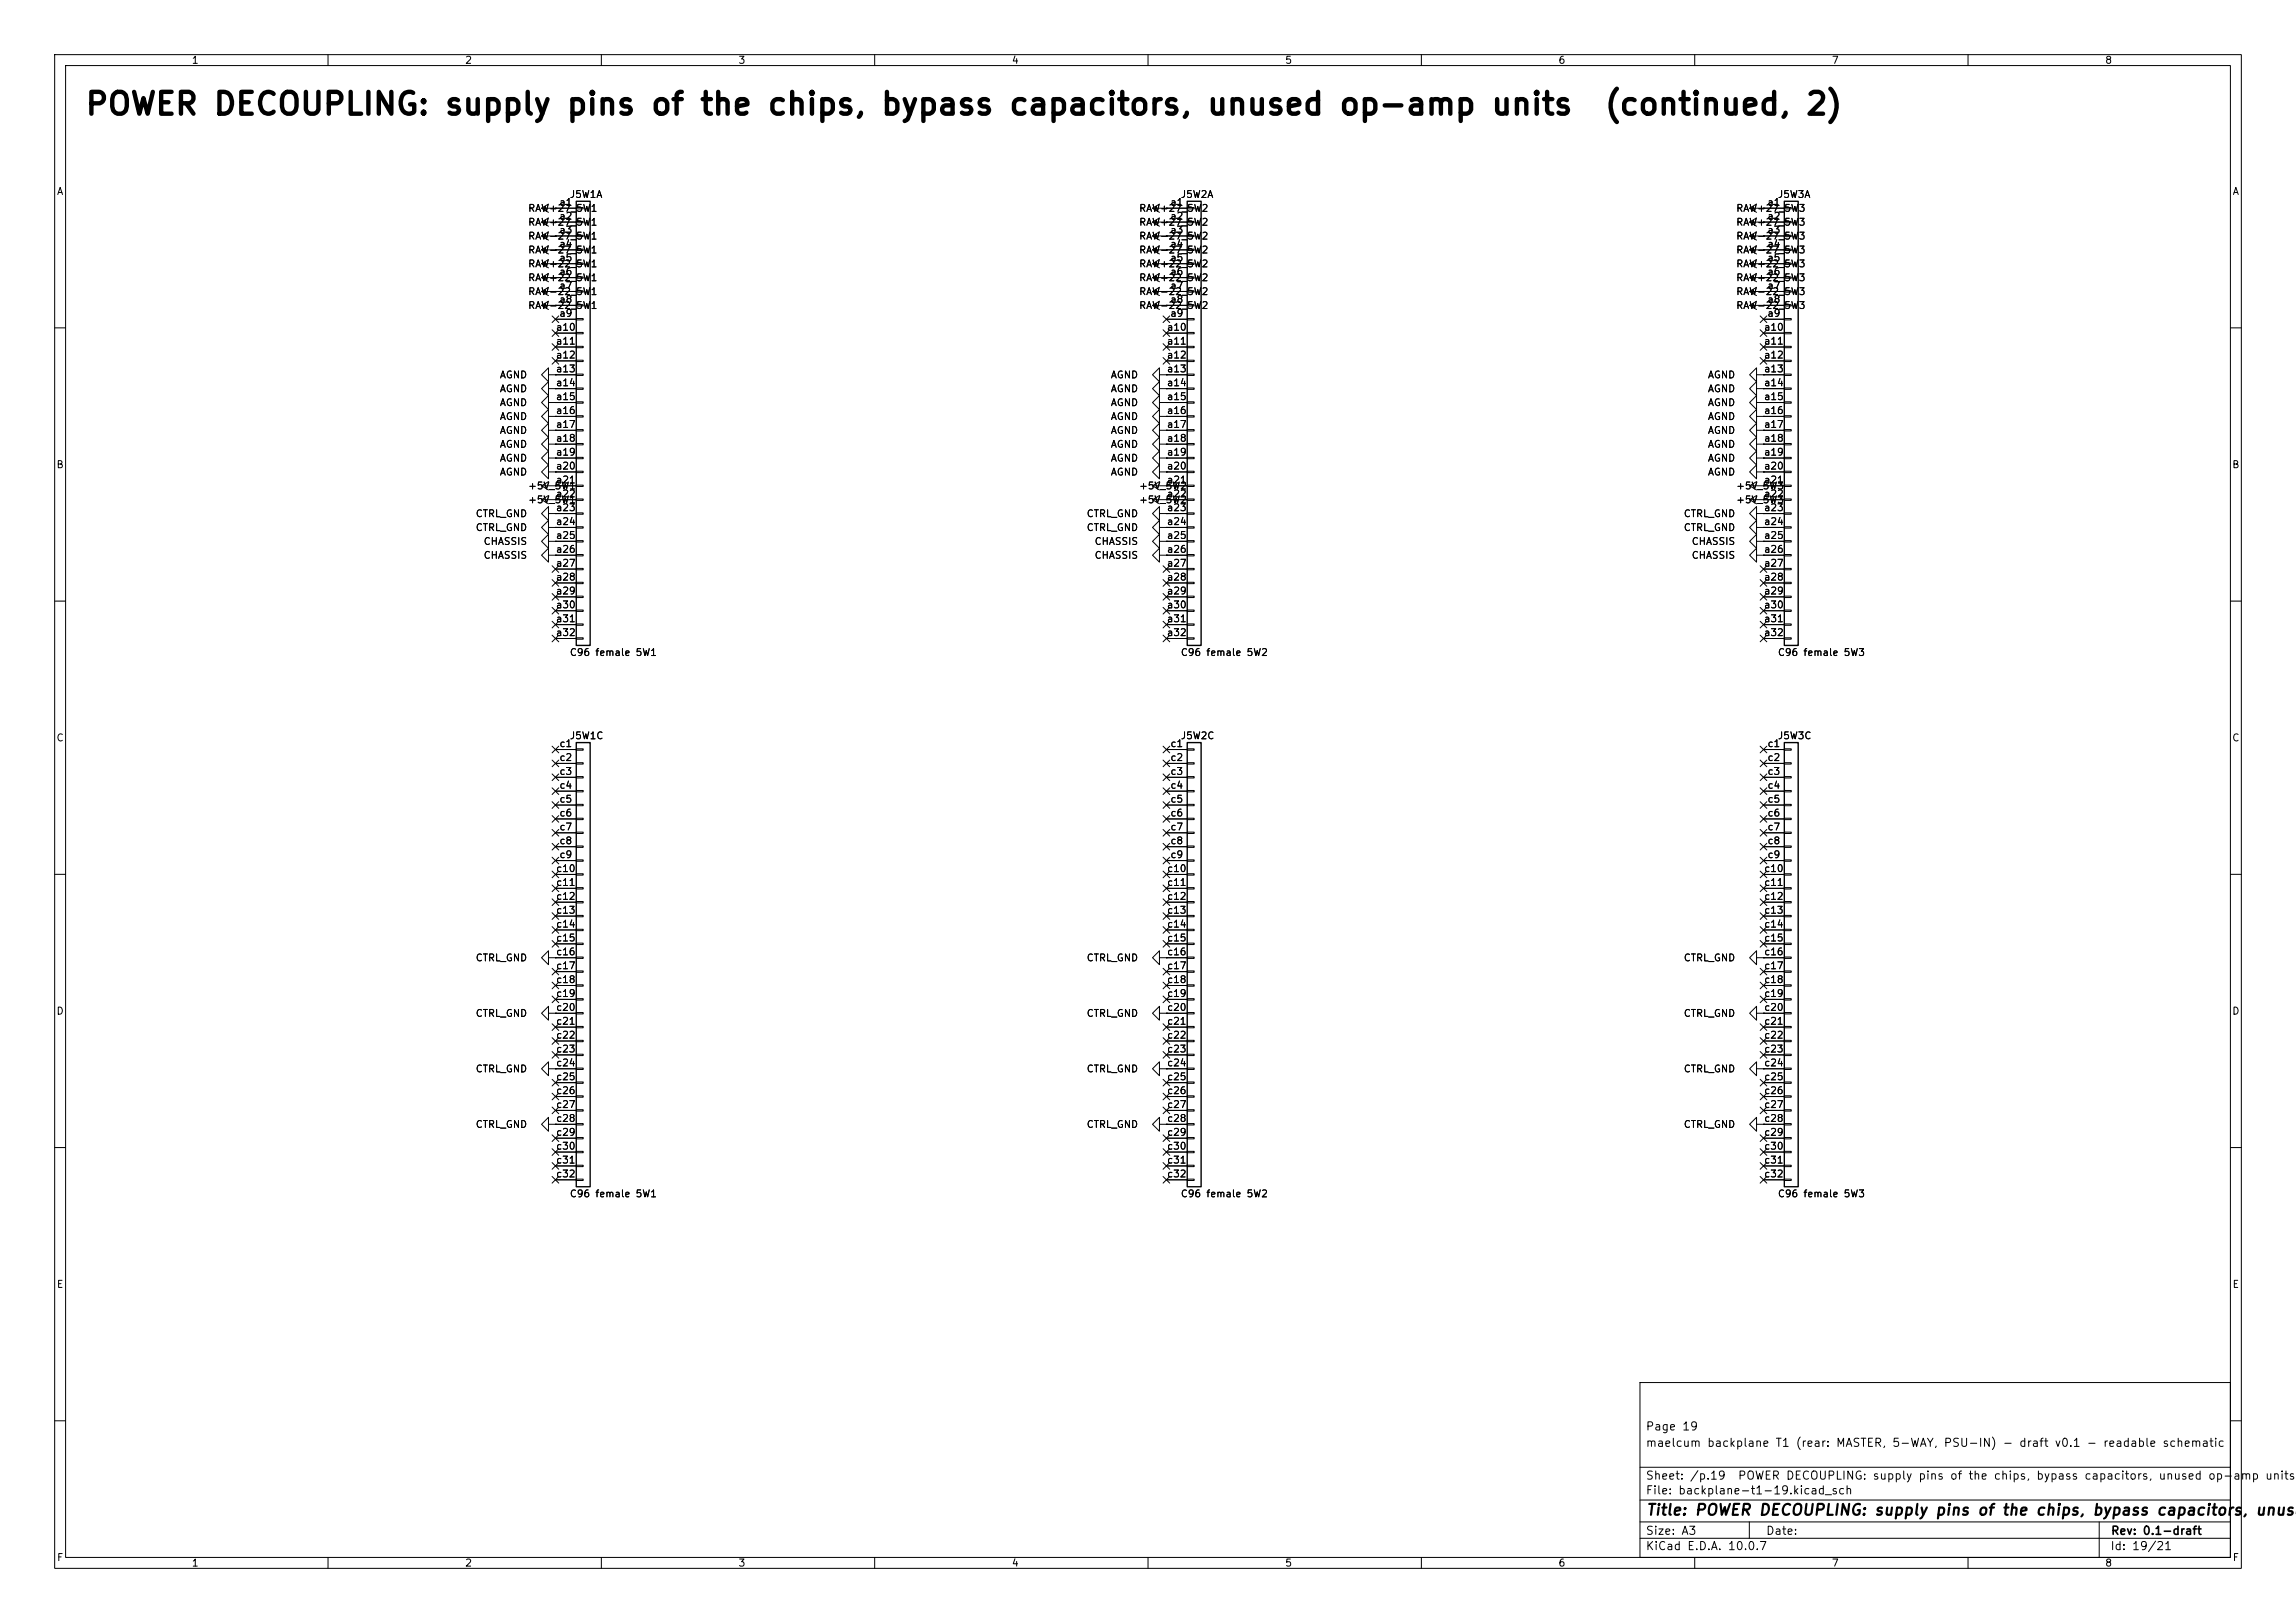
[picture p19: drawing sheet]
<svg xmlns="http://www.w3.org/2000/svg" width="420mm" height="297mm" viewBox="0 0 420 297" stroke-linecap="round" stroke-linejoin="round" font-family="sans-serif">
<defs><g id="words">
<g font-size="4">
<text x="15.4" y="22">POWER DECOUPLING: supply pins of the chips, bypass capacitors, unused op-amp units</text>
<text x="293.3" y="22">(continued, 2)</text>
</g>
<text font-size="2" x="301" y="277.8">Title: POWER DECOUPLING: supply pins of the chips, bypass capacitors, unuse</text>
<g font-size="1.5">
<text x="300.9" y="262.1">Page 19</text>
<text x="300.9" y="265.1">maelcum backplane T1 (rear: MASTER, 5-WAY, PSU-IN) - draft v0.1 - readable schematic</text>
<text x="300.9" y="273.8">File: backplane-t1-19.kicad_sch</text>
<text x="300.9" y="271.1">Sheet: /p.19</text>
<text x="317.8" y="271.1">POWER DECOUPLING: supply pins of the chips, bypass capacitors, unused op-amp units</text>
<text x="300.9" y="281.2">Size: A3</text>
<text x="322.9" y="281.2">Date:</text>
<text x="386" y="281.2">Rev: 0.1-draft</text>
<text x="300.9" y="284">KiCad E.D.A. 10.0.7</text>
<text x="385.9" y="284">Id: 19/21</text>
</g>
<g font-size="1.3">
<text x="35" y="12">1</text>
<text x="85" y="12">2</text>
<text x="135" y="12">3</text>
<text x="185" y="12">4</text>
<text x="235" y="12">5</text>
<text x="285" y="12">6</text>
<text x="335" y="12">7</text>
<text x="385" y="12">8</text>
<text x="10.3" y="36">A</text>
<text x="408.3" y="36">A</text>
<text x="96.5" y="41.6">RAW+27_5W1</text>
<text x="96.5" y="39.1">RAW+27_5W1</text>
<text x="102.2" y="38">a1</text>
<text x="102.2" y="40.5">a2</text>
<text x="104.1" y="36.5">J5W1A</text>
<text x="208.3" y="39.1">RAW+27_5W2</text>
<text x="208.3" y="41.6">RAW+27_5W2</text>
<text x="214" y="38">a1</text>
<text x="214" y="40.5">a2</text>
<text x="215.9" y="36.5">J5W2A</text>
<text x="317.5" y="41.6">RAW+27_5W3</text>
<text x="317.5" y="39.1">RAW+27_5W3</text>
<text x="323.2" y="38">a1</text>
<text x="323.2" y="40.5">a2</text>
<text x="325.1" y="36.5">J5W3A</text>
<text x="96.5" y="46.7">RAW-27_5W1</text>
<text x="96.5" y="44.1">RAW-27_5W1</text>
<text x="102.2" y="43">a3</text>
<text x="102.2" y="45.6">a4</text>
<text x="208.3" y="44.1">RAW-27_5W2</text>
<text x="208.3" y="46.7">RAW-27_5W2</text>
<text x="214" y="43">a3</text>
<text x="214" y="45.6">a4</text>
<text x="317.5" y="46.7">RAW-27_5W3</text>
<text x="317.5" y="44.1">RAW-27_5W3</text>
<text x="323.2" y="43">a3</text>
<text x="323.2" y="45.6">a4</text>
<text x="96.5" y="51.8">RAW+22_5W1</text>
<text x="96.5" y="49.2">RAW+22_5W1</text>
<text x="102.2" y="48.1">a5</text>
<text x="102.2" y="50.7">a6</text>
<text x="102.2" y="53.2">a7</text>
<text x="208.3" y="51.8">RAW+22_5W2</text>
<text x="208.3" y="49.2">RAW+22_5W2</text>
<text x="214" y="48.1">a5</text>
<text x="214" y="50.7">a6</text>
<text x="214" y="53.2">a7</text>
<text x="317.5" y="51.8">RAW+22_5W3</text>
<text x="317.5" y="49.2">RAW+22_5W3</text>
<text x="323.2" y="48.1">a5</text>
<text x="323.2" y="50.7">a6</text>
<text x="323.2" y="53.2">a7</text>
<text x="96.5" y="56.8">RAW-22_5W1</text>
<text x="96.5" y="54.3">RAW-22_5W1</text>
<text x="102.2" y="55.7">a8</text>
<text x="102.2" y="58.3">a9</text>
<text x="208.3" y="54.3">RAW-22_5W2</text>
<text x="208.3" y="56.8">RAW-22_5W2</text>
<text x="214" y="55.7">a8</text>
<text x="214" y="58.3">a9</text>
<text x="317.5" y="54.3">RAW-22_5W3</text>
<text x="317.5" y="56.8">RAW-22_5W3</text>
<text x="323.2" y="55.7">a8</text>
<text x="323.2" y="58.3">a9</text>
<text x="101.6" y="60.8">a10</text>
<text x="101.6" y="63.4">a11</text>
<text x="101.6" y="65.9">a12</text>
<text x="213.4" y="60.8">a10</text>
<text x="213.4" y="63.4">a11</text>
<text x="213.4" y="65.9">a12</text>
<text x="322.6" y="60.8">a10</text>
<text x="322.6" y="63.4">a11</text>
<text x="322.6" y="65.9">a12</text>
<text x="91.3" y="69.5">AGND</text>
<text x="101.6" y="68.4">a13</text>
<text x="101.6" y="71">a14</text>
<text x="203.1" y="69.5">AGND</text>
<text x="213.4" y="68.4">a13</text>
<text x="213.4" y="71">a14</text>
<text x="312.3" y="69.5">AGND</text>
<text x="322.6" y="68.4">a13</text>
<text x="322.6" y="71">a14</text>
<text x="91.3" y="74.6">AGND</text>
<text x="91.3" y="72.1">AGND</text>
<text x="91.3" y="77.2">AGND</text>
<text x="101.6" y="73.5">a15</text>
<text x="101.6" y="76.1">a16</text>
<text x="203.1" y="72.1">AGND</text>
<text x="203.1" y="74.6">AGND</text>
<text x="203.1" y="77.2">AGND</text>
<text x="213.4" y="73.5">a15</text>
<text x="213.4" y="76.1">a16</text>
<text x="312.3" y="72.1">AGND</text>
<text x="312.3" y="77.2">AGND</text>
<text x="312.3" y="74.6">AGND</text>
<text x="322.6" y="73.5">a15</text>
<text x="322.6" y="76.1">a16</text>
<text x="91.3" y="82.2">AGND</text>
<text x="91.3" y="79.7">AGND</text>
<text x="101.6" y="78.6">a17</text>
<text x="101.6" y="81.1">a18</text>
<text x="101.6" y="83.7">a19</text>
<text x="203.1" y="79.7">AGND</text>
<text x="203.1" y="82.2">AGND</text>
<text x="213.4" y="78.6">a17</text>
<text x="213.4" y="81.1">a18</text>
<text x="213.4" y="83.7">a19</text>
<text x="312.3" y="82.2">AGND</text>
<text x="312.3" y="79.7">AGND</text>
<text x="322.6" y="78.6">a17</text>
<text x="322.6" y="81.1">a18</text>
<text x="322.6" y="83.7">a19</text>
<text x="10.2" y="86">B</text>
<text x="91.3" y="87.3">AGND</text>
<text x="91.3" y="84.8">AGND</text>
<text x="96.5" y="89.9">+5V_5W1</text>
<text x="101.6" y="86.2">a20</text>
<text x="101.6" y="88.8">a21</text>
<text x="203.1" y="87.3">AGND</text>
<text x="203.1" y="84.8">AGND</text>
<text x="208.3" y="89.9">+5V_5W2</text>
<text x="213.4" y="86.2">a20</text>
<text x="213.4" y="88.8">a21</text>
<text x="312.3" y="84.8">AGND</text>
<text x="312.3" y="87.3">AGND</text>
<text x="317.5" y="89.9">+5V_5W3</text>
<text x="322.6" y="86.2">a20</text>
<text x="322.6" y="88.8">a21</text>
<text x="408.2" y="86">B</text>
<text x="86.9" y="94.9">CTRL_GND</text>
<text x="96.5" y="92.4">+5V_5W1</text>
<text x="101.6" y="91.3">a22</text>
<text x="101.6" y="93.8">a23</text>
<text x="198.7" y="94.9">CTRL_GND</text>
<text x="208.3" y="92.4">+5V_5W2</text>
<text x="213.4" y="91.3">a22</text>
<text x="213.4" y="93.8">a23</text>
<text x="307.9" y="94.9">CTRL_GND</text>
<text x="317.5" y="92.4">+5V_5W3</text>
<text x="322.6" y="91.3">a22</text>
<text x="322.6" y="93.8">a23</text>
<text x="86.9" y="97.5">CTRL_GND</text>
<text x="88.4" y="100">CHASSIS</text>
<text x="101.6" y="96.4">a24</text>
<text x="101.6" y="98.9">a25</text>
<text x="101.6" y="101.5">a26</text>
<text x="198.7" y="97.5">CTRL_GND</text>
<text x="200.1" y="100">CHASSIS</text>
<text x="213.4" y="96.4">a24</text>
<text x="213.4" y="98.9">a25</text>
<text x="213.4" y="101.5">a26</text>
<text x="307.9" y="97.5">CTRL_GND</text>
<text x="309.3" y="100">CHASSIS</text>
<text x="322.6" y="96.4">a24</text>
<text x="322.6" y="98.9">a25</text>
<text x="322.6" y="101.5">a26</text>
<text x="88.4" y="102.6">CHASSIS</text>
<text x="101.6" y="104">a27</text>
<text x="101.6" y="106.5">a28</text>
<text x="200.1" y="102.6">CHASSIS</text>
<text x="213.4" y="104">a27</text>
<text x="213.4" y="106.5">a28</text>
<text x="309.3" y="102.6">CHASSIS</text>
<text x="322.6" y="104">a27</text>
<text x="322.6" y="106.5">a28</text>
<text x="101.6" y="109.1">a29</text>
<text x="101.6" y="111.6">a30</text>
<text x="213.4" y="109.1">a29</text>
<text x="213.4" y="111.6">a30</text>
<text x="322.6" y="109.1">a29</text>
<text x="322.6" y="111.6">a30</text>
<text x="101.6" y="114.2">a31</text>
<text x="101.6" y="116.7">a32</text>
<text x="213.4" y="114.2">a31</text>
<text x="213.4" y="116.7">a32</text>
<text x="322.6" y="114.2">a31</text>
<text x="322.6" y="116.7">a32</text>
<text x="104.1" y="120.3">C96 female 5W1</text>
<text x="215.9" y="120.3">C96 female 5W2</text>
<text x="325.1" y="120.3">C96 female 5W3</text>
<text x="10.2" y="136">C</text>
<text x="102.2" y="137">c1</text>
<text x="104.1" y="135.6">J5W1C</text>
<text x="214" y="137">c1</text>
<text x="215.9" y="135.6">J5W2C</text>
<text x="323.2" y="137">c1</text>
<text x="325.1" y="135.6">J5W3C</text>
<text x="408.2" y="136">C</text>
<text x="102.2" y="139.6">c2</text>
<text x="102.2" y="142.1">c3</text>
<text x="214" y="139.6">c2</text>
<text x="214" y="142.1">c3</text>
<text x="323.2" y="139.6">c2</text>
<text x="323.2" y="142.1">c3</text>
<text x="102.2" y="144.6">c4</text>
<text x="102.2" y="147.2">c5</text>
<text x="102.2" y="149.7">c6</text>
<text x="214" y="144.6">c4</text>
<text x="214" y="147.2">c5</text>
<text x="214" y="149.7">c6</text>
<text x="323.2" y="144.6">c4</text>
<text x="323.2" y="147.2">c5</text>
<text x="323.2" y="149.7">c6</text>
<text x="102.2" y="152.3">c7</text>
<text x="102.2" y="154.8">c8</text>
<text x="214" y="152.3">c7</text>
<text x="214" y="154.8">c8</text>
<text x="323.2" y="152.3">c7</text>
<text x="323.2" y="154.8">c8</text>
<text x="101.6" y="159.9">c10</text>
<text x="102.2" y="157.3">c9</text>
<text x="213.4" y="159.9">c10</text>
<text x="214" y="157.3">c9</text>
<text x="322.6" y="159.9">c10</text>
<text x="323.2" y="157.3">c9</text>
<text x="101.6" y="162.4">c11</text>
<text x="101.6" y="165">c12</text>
<text x="101.6" y="167.5">c13</text>
<text x="213.4" y="162.4">c11</text>
<text x="213.4" y="165">c12</text>
<text x="213.4" y="167.5">c13</text>
<text x="322.6" y="162.4">c11</text>
<text x="322.6" y="165">c12</text>
<text x="322.6" y="167.5">c13</text>
<text x="101.6" y="170">c14</text>
<text x="101.6" y="172.6">c15</text>
<text x="213.4" y="170">c14</text>
<text x="213.4" y="172.6">c15</text>
<text x="322.6" y="170">c14</text>
<text x="322.6" y="172.6">c15</text>
<text x="86.9" y="176.2">CTRL_GND</text>
<text x="101.6" y="175.1">c16</text>
<text x="101.6" y="177.7">c17</text>
<text x="198.7" y="176.2">CTRL_GND</text>
<text x="213.4" y="175.1">c16</text>
<text x="213.4" y="177.7">c17</text>
<text x="307.9" y="176.2">CTRL_GND</text>
<text x="322.6" y="175.1">c16</text>
<text x="322.6" y="177.7">c17</text>
<text x="10.2" y="186">D</text>
<text x="101.6" y="180.2">c18</text>
<text x="101.6" y="182.7">c19</text>
<text x="101.6" y="185.3">c20</text>
<text x="213.4" y="180.2">c18</text>
<text x="213.4" y="182.7">c19</text>
<text x="213.4" y="185.3">c20</text>
<text x="322.6" y="180.2">c18</text>
<text x="322.6" y="182.7">c19</text>
<text x="322.6" y="185.3">c20</text>
<text x="408.2" y="186">D</text>
<text x="86.9" y="186.4">CTRL_GND</text>
<text x="101.6" y="187.8">c21</text>
<text x="101.6" y="190.4">c22</text>
<text x="198.7" y="186.4">CTRL_GND</text>
<text x="213.4" y="187.8">c21</text>
<text x="213.4" y="190.4">c22</text>
<text x="307.9" y="186.4">CTRL_GND</text>
<text x="322.6" y="187.8">c21</text>
<text x="322.6" y="190.4">c22</text>
<text x="86.9" y="196.5">CTRL_GND</text>
<text x="101.6" y="192.9">c23</text>
<text x="101.6" y="195.4">c24</text>
<text x="101.6" y="198">c25</text>
<text x="198.7" y="196.5">CTRL_GND</text>
<text x="213.4" y="192.9">c23</text>
<text x="213.4" y="195.4">c24</text>
<text x="213.4" y="198">c25</text>
<text x="307.9" y="196.5">CTRL_GND</text>
<text x="322.6" y="192.9">c23</text>
<text x="322.6" y="195.4">c24</text>
<text x="322.6" y="198">c25</text>
<text x="101.6" y="200.5">c26</text>
<text x="101.6" y="203.1">c27</text>
<text x="213.4" y="200.5">c26</text>
<text x="213.4" y="203.1">c27</text>
<text x="322.6" y="200.5">c26</text>
<text x="322.6" y="203.1">c27</text>
<text x="86.9" y="206.7">CTRL_GND</text>
<text x="101.6" y="205.6">c28</text>
<text x="101.6" y="208.1">c29</text>
<text x="198.7" y="206.7">CTRL_GND</text>
<text x="213.4" y="205.6">c28</text>
<text x="213.4" y="208.1">c29</text>
<text x="307.9" y="206.7">CTRL_GND</text>
<text x="322.6" y="205.6">c28</text>
<text x="322.6" y="208.1">c29</text>
<text x="101.6" y="210.7">c30</text>
<text x="101.6" y="213.2">c31</text>
<text x="101.6" y="215.8">c32</text>
<text x="213.4" y="210.7">c30</text>
<text x="213.4" y="213.2">c31</text>
<text x="213.4" y="215.8">c32</text>
<text x="322.6" y="210.7">c30</text>
<text x="322.6" y="213.2">c31</text>
<text x="322.6" y="215.8">c32</text>
<text x="104.1" y="219.4">C96 female 5W1</text>
<text x="215.9" y="219.4">C96 female 5W2</text>
<text x="325.1" y="219.4">C96 female 5W3</text>
<text x="10.3" y="236">E</text>
<text x="408.3" y="236">E</text>
<text x="10.3" y="286">F</text>
<text x="35" y="287">1</text>
<text x="85" y="287">2</text>
<text x="135" y="287">3</text>
<text x="185" y="287">4</text>
<text x="235" y="287">5</text>
<text x="285" y="287">6</text>
<text x="335" y="287">7</text>
<text x="385" y="287">8</text>
<text x="408.3" y="286">F</text>
</g>
</g></defs>
<g fill="none" stroke="#000" stroke-width=".18">
<path d="M10 10h400v277h-400zM12 12h396v273h-396zM60 10v2M110 10v2M160 10v2M210 10v2M260 10v2M310 10v2M360 10v2M99.1 38.1l1.2 .8M99.1 38.1h6.3M100.3 39.9l-1.2 .7"/>
<path d="M100.3 37.3l-1.2 .8M101.6 38.1h.1M105.4 38h1.3v.2h-1.3zM210.8 38.1h6.4M210.8 38.1l1.3 .8M212.1 37.3l-1.3 .8M212.1 39.9l-1.3 .7M213.4 38.1h.1M217.2 38h1.2v.2h-1.2zM320 38.1h6.4M320 38.1l1.3 .8M321.3 39.9l-1.3 .7"/>
<path d="M321.3 37.3l-1.3 .8M322.6 38.1h.1M326.4 38h1.3v.2h-1.3zM99.1 45.7l1.2 .8M99.1 45.7h6.3M99.1 40.6l1.2 .8M99.1 40.6h6.3M99.1 53.3h6.3M99.1 55.9h6.3M99.1 43.2l1.2 .7M99.1 43.2h6.3M99.1 50.8h6.3"/>
<path d="M99.1 48.3h6.3M99.1 50.8l1.2 .8M99.1 48.3l1.2 .7M99.1 55.9l1.2 .7M99.1 53.3l1.2 .8M100.3 45l-1.2 .7M100.3 42.4l-1.2 .8M100.3 50l-1.2 .8M100.3 47.5l-1.2 .8M100.3 55.1l-1.2 .8M100.3 52.6l-1.2 .7M101 57.8l1.2 1.2"/>
<path d="M101.6 45.7h.1M101.6 40.6h.1M101.6 43.2h.1M101.6 50.8h.1M101.6 48.3h.1M101.6 55.9h.1M101.6 53.3h.1M101.6 58.4h3.8M102.2 57.8l-1.2 1.2M105.4 40.5h1.3v.3h-1.3zM105.4 43.1h1.3v.2h-1.3zM105.4 45.6h1.3v.2h-1.3z"/>
<path d="M105.4 48.1h1.3v.3h-1.3zM105.4 50.7h1.3v.2h-1.3zM105.4 53.2h1.3v.3h-1.3zM105.4 55.8h1.3v.2h-1.3zM105.4 58.3h1.3v.2h-1.3zM210.8 45.7h6.4M210.8 40.6h6.4M210.8 53.3l1.3 .8M210.8 53.3h6.4M210.8 55.9l1.3 .7M210.8 55.9h6.4M210.8 43.2h6.4"/>
<path d="M210.8 43.2l1.3 .7M210.8 40.6l1.3 .8M210.8 45.7l1.3 .8M210.8 50.8l1.3 .8M210.8 50.8h6.4M210.8 48.3l1.3 .7M210.8 48.3h6.4M212.1 52.6l-1.3 .7M212.1 55.1l-1.3 .8M212.1 42.4l-1.3 .8M212.1 45l-1.3 .7M212.1 50l-1.3 .8"/>
<path d="M212.1 47.5l-1.3 .8M212.8 57.8l1.2 1.2M213.4 53.3h.1M213.4 55.9h.1M213.4 43.2h.1M213.4 40.6h.1M213.4 45.7h.1M213.4 50.8h.1M213.4 48.3h.1M213.4 58.4h3.8M214 57.8l-1.2 1.2M217.2 40.5h1.2v.3h-1.2z"/>
<path d="M217.2 43.1h1.2v.2h-1.2zM217.2 45.6h1.2v.2h-1.2zM217.2 48.1h1.2v.3h-1.2zM217.2 50.7h1.2v.2h-1.2zM217.2 53.2h1.2v.3h-1.2zM217.2 55.8h1.2v.2h-1.2zM217.2 58.3h1.2v.2h-1.2zM320 45.7h6.4M320 40.6h6.4M320 53.3h6.4M320 55.9h6.4M320 43.2h6.4"/>
<path d="M320 50.8h6.4M320 48.3h6.4M320 53.3l1.3 .8M320 50.8l1.3 .8M320 48.3l1.3 .7M320 45.7l1.3 .8M320 43.2l1.3 .7M320 55.9l1.3 .7M320 40.6l1.3 .8M321.3 52.6l-1.3 .7M321.3 50l-1.3 .8M321.3 47.5l-1.3 .8"/>
<path d="M321.3 45l-1.3 .7M321.3 42.4l-1.3 .8M321.3 55.1l-1.3 .8M322 57.8l1.2 1.2M322.6 53.3h.1M322.6 50.8h.1M322.6 48.3h.1M322.6 45.7h.1M322.6 43.2h.1M322.6 55.9h.1M322.6 40.6h.1M322.6 58.4h3.8"/>
<path d="M323.2 57.8l-1.2 1.2M326.4 40.5h1.3v.3h-1.3zM326.4 43.1h1.3v.2h-1.3zM326.4 45.6h1.3v.2h-1.3zM326.4 48.1h1.3v.3h-1.3zM326.4 50.7h1.3v.2h-1.3zM326.4 53.2h1.3v.3h-1.3zM326.4 55.8h1.3v.2h-1.3zM326.4 58.3h1.3v.2h-1.3zM10 60h2M100.3 73.7v-1.3l-1.2 1.3 1.2 1.2v-1.2h1.3M100.3 68.6v-1.3l-1.2 1.3 1.2 1.3v-1.3h1.3"/>
<path d="M100.3 71.1v-1.2l-1.2 1.2 1.2 1.3v-1.3h1.3M100.3 76.2v-1.3l-1.2 1.3 1.2 1.3v-1.3h1.3M100.3 78.7v-1.2l-1.2 1.2 1.2 1.3v-1.3h1.3M101 62.9l1.2 1.2M101 60.4l1.2 1.2M101 65.4l1.2 1.2M101.6 73.7h.1M101.6 68.6h.1M101.6 71.1h.1M101.6 76.2h.1M101.6 78.7h.1M101.6 61h3.8"/>
<path d="M101.6 63.5h3.8M101.6 66h3.8M101.6 68.6h3.8M101.6 71.1h3.8M101.6 73.7h3.8M101.6 76.2h3.8M101.6 78.7h3.8M102.2 62.9l-1.2 1.2M102.2 60.4l-1.2 1.2M102.2 65.4l-1.2 1.2M105.4 60.8h1.3v.3h-1.3zM105.4 63.4h1.3v.2h-1.3z"/>
<path d="M105.4 65.9h1.3v.3h-1.3zM105.4 68.5h1.3v.2h-1.3zM105.4 71h1.3v.2h-1.3zM105.4 73.5h1.3v.3h-1.3zM105.4 76.1h1.3v.2h-1.3zM105.4 78.6h1.3v.3h-1.3zM212.1 71.1v-1.2l-1.3 1.2 1.3 1.3v-1.3h1.3M212.1 73.7v-1.3l-1.3 1.3 1.3 1.2v-1.2h1.3M212.1 76.2v-1.3l-1.3 1.3 1.3 1.3v-1.3h1.3M212.1 68.6v-1.3l-1.3 1.3 1.3 1.3v-1.3h1.3M212.1 78.7v-1.2l-1.3 1.2 1.3 1.3v-1.3h1.3M212.8 65.4l1.2 1.2"/>
<path d="M212.8 62.9l1.2 1.2M212.8 60.4l1.2 1.2M213.4 71.1h.1M213.4 73.7h.1M213.4 76.2h.1M213.4 68.6h.1M213.4 78.7h.1M213.4 61h3.8M213.4 63.5h3.8M213.4 66h3.8M213.4 68.6h3.8M213.4 71.1h3.8"/>
<path d="M213.4 73.7h3.8M213.4 76.2h3.8M213.4 78.7h3.8M214 65.4l-1.2 1.2M214 62.9l-1.2 1.2M214 60.4l-1.2 1.2M217.2 60.8h1.2v.3h-1.2zM217.2 63.4h1.2v.2h-1.2zM217.2 65.9h1.2v.3h-1.2zM217.2 68.5h1.2v.2h-1.2zM217.2 71h1.2v.2h-1.2zM217.2 73.5h1.2v.3h-1.2z"/>
<path d="M217.2 76.1h1.2v.2h-1.2zM217.2 78.6h1.2v.3h-1.2zM321.3 68.6v-1.3l-1.3 1.3 1.3 1.3v-1.3h1.3M321.3 71.1v-1.2l-1.3 1.2 1.3 1.3v-1.3h1.3M321.3 78.7v-1.2l-1.3 1.2 1.3 1.3v-1.3h1.3M321.3 76.2v-1.3l-1.3 1.3 1.3 1.3v-1.3h1.3M321.3 73.7v-1.3l-1.3 1.3 1.3 1.2v-1.2h1.3M322 65.4l1.2 1.2M322 62.9l1.2 1.2M322 60.4l1.2 1.2M322.6 68.6h.1M322.6 71.1h.1"/>
<path d="M322.6 78.7h.1M322.6 76.2h.1M322.6 73.7h.1M322.6 61h3.8M322.6 63.5h3.8M322.6 66h3.8M322.6 68.6h3.8M322.6 71.1h3.8M322.6 73.7h3.8M322.6 76.2h3.8M322.6 78.7h3.8M323.2 60.4l-1.2 1.2"/>
<path d="M323.2 65.4l-1.2 1.2M323.2 62.9l-1.2 1.2M326.4 60.8h1.3v.3h-1.3zM326.4 63.4h1.3v.2h-1.3zM326.4 65.9h1.3v.3h-1.3zM326.4 68.5h1.3v.2h-1.3zM326.4 71h1.3v.2h-1.3zM326.4 73.5h1.3v.3h-1.3zM326.4 76.1h1.3v.2h-1.3zM326.4 78.6h1.3v.3h-1.3zM408 60h2M99.1 88.9l1.2 .8"/>
<path d="M99.1 88.9h6.3M99.1 91.4l1.2 .8M99.1 91.4h6.3M100.3 99.1v-1.3l-1.2 1.3 1.2 1.2v-1.2h1.3M100.3 96.5v-1.2l-1.2 1.2 1.2 1.3v-1.3h1.3M100.3 94v-1.3l-1.2 1.3 1.2 1.3v-1.3h1.3M100.3 86.4v-1.3l-1.2 1.3 1.2 1.2v-1.2h1.3M100.3 81.3v-1.3l-1.2 1.3 1.2 1.3v-1.3h1.3M100.3 83.8v-1.2l-1.2 1.2 1.2 1.3v-1.3h1.3M100.3 88.1l-1.2 .8M100.3 90.7l-1.2 .7M101.6 99.1h.1"/>
<path d="M101.6 96.5h.1M101.6 88.9h.1M101.6 91.4h.1M101.6 94h.1M101.6 86.4h.1M101.6 81.3h.1M101.6 83.8h.1M101.6 81.3h3.8M101.6 83.8h3.8M101.6 86.4h3.8M101.6 94h3.8M101.6 96.5h3.8"/>
<path d="M101.6 99.1h3.8M105.4 81.2h1.3v.2h-1.3zM105.4 83.7h1.3v.2h-1.3zM105.4 86.2h1.3v.3h-1.3zM105.4 88.8h1.3v.2h-1.3zM105.4 91.3h1.3v.3h-1.3zM105.4 93.9h1.3v.2h-1.3zM105.4 96.4h1.3v.2h-1.3zM105.4 98.9h1.3v.3h-1.3zM210.8 88.9h6.4M210.8 91.4h6.4M210.8 88.9l1.3 .8"/>
<path d="M210.8 91.4l1.3 .8M212.1 94v-1.3l-1.3 1.3 1.3 1.3v-1.3h1.3M212.1 86.4v-1.3l-1.3 1.3 1.3 1.2v-1.2h1.3M212.1 81.3v-1.3l-1.3 1.3 1.3 1.3v-1.3h1.3M212.1 83.8v-1.2l-1.3 1.2 1.3 1.3v-1.3h1.3M212.1 99.1v-1.3l-1.3 1.3 1.3 1.2v-1.2h1.3M212.1 96.5v-1.2l-1.3 1.2 1.3 1.3v-1.3h1.3M212.1 88.1l-1.3 .8M212.1 90.7l-1.3 .7M213.4 94h.1M213.4 86.4h.1M213.4 81.3h.1"/>
<path d="M213.4 83.8h.1M213.4 88.9h.1M213.4 99.1h.1M213.4 96.5h.1M213.4 91.4h.1M213.4 81.3h3.8M213.4 83.8h3.8M213.4 86.4h3.8M213.4 94h3.8M213.4 96.5h3.8M213.4 99.1h3.8M217.2 81.2h1.2v.2h-1.2z"/>
<path d="M217.2 83.7h1.2v.2h-1.2zM217.2 86.2h1.2v.3h-1.2zM217.2 88.8h1.2v.2h-1.2zM217.2 91.3h1.2v.3h-1.2zM217.2 93.9h1.2v.2h-1.2zM217.2 96.4h1.2v.2h-1.2zM217.2 98.9h1.2v.3h-1.2zM320 88.9h6.4M320 91.4h6.4M320 91.4l1.3 .8M320 88.9l1.3 .8M321.3 99.1v-1.3l-1.3 1.3 1.3 1.2v-1.2h1.3"/>
<path d="M321.3 94v-1.3l-1.3 1.3 1.3 1.3v-1.3h1.3M321.3 96.5v-1.2l-1.3 1.2 1.3 1.3v-1.3h1.3M321.3 83.8v-1.2l-1.3 1.2 1.3 1.3v-1.3h1.3M321.3 81.3v-1.3l-1.3 1.3 1.3 1.3v-1.3h1.3M321.3 86.4v-1.3l-1.3 1.3 1.3 1.2v-1.2h1.3M321.3 90.7l-1.3 .7M321.3 88.1l-1.3 .8M322.6 99.1h.1M322.6 94h.1M322.6 96.5h.1M322.6 91.4h.1M322.6 83.8h.1"/>
<path d="M322.6 81.3h.1M322.6 86.4h.1M322.6 88.9h.1M322.6 81.3h3.8M322.6 83.8h3.8M322.6 86.4h3.8M322.6 94h3.8M322.6 96.5h3.8M322.6 99.1h3.8M326.4 81.2h1.3v.2h-1.3zM326.4 83.7h1.3v.2h-1.3zM326.4 86.2h1.3v.3h-1.3z"/>
<path d="M326.4 88.8h1.3v.2h-1.3zM326.4 91.3h1.3v.3h-1.3zM326.4 93.9h1.3v.2h-1.3zM326.4 96.4h1.3v.2h-1.3zM326.4 98.9h1.3v.3h-1.3zM10 110h2M100.3 101.6v-1.3l-1.2 1.3 1.2 1.3v-1.3h1.3M101 111.2l1.2 1.2M101 108.6l1.2 1.2M101 106.1l1.2 1.2M101 103.5l1.2 1.2M101 113.7l1.2 1.2"/>
<path d="M101 116.2l1.2 1.2M101.6 101.6h.1M101.6 101.6h3.8M101.6 104.1h3.8M101.6 106.7h3.8M101.6 109.2h3.8M101.6 111.8h3.8M101.6 114.3h3.8M101.6 116.8h3.8M102.2 111.2l-1.2 1.2M102.2 108.6l-1.2 1.2M102.2 106.1l-1.2 1.2"/>
<path d="M102.2 103.5l-1.2 1.2M102.2 113.7l-1.2 1.2M102.2 116.2l-1.2 1.2M105.4 101.5h1.3v.2h-1.3zM105.4 104h1.3v.3h-1.3zM105.4 106.6h1.3v.2h-1.3zM105.4 109.1h1.3v.2h-1.3zM105.4 111.6h1.3v.3h-1.3zM105.4 114.2h1.3v.2h-1.3zM105.4 116.7h1.3v.3h-1.3zM212.1 101.6v-1.3l-1.3 1.3 1.3 1.3v-1.3h1.3M212.8 113.7l1.2 1.2"/>
<path d="M212.8 116.2l1.2 1.2M212.8 103.5l1.2 1.2M212.8 106.1l1.2 1.2M212.8 108.6l1.2 1.2M212.8 111.2l1.2 1.2M213.4 101.6h.1M213.4 101.6h3.8M213.4 104.1h3.8M213.4 106.7h3.8M213.4 109.2h3.8M213.4 111.8h3.8M213.4 114.3h3.8"/>
<path d="M213.4 116.8h3.8M214 113.7l-1.2 1.2M214 116.2l-1.2 1.2M214 103.5l-1.2 1.2M214 106.1l-1.2 1.2M214 108.6l-1.2 1.2M214 111.2l-1.2 1.2M217.2 101.5h1.2v.2h-1.2zM217.2 104h1.2v.3h-1.2zM217.2 106.6h1.2v.2h-1.2zM217.2 109.1h1.2v.2h-1.2zM217.2 111.6h1.2v.3h-1.2z"/>
<path d="M217.2 114.2h1.2v.2h-1.2zM217.2 116.7h1.2v.3h-1.2zM321.3 101.6v-1.3l-1.3 1.3 1.3 1.3v-1.3h1.3M322 108.6l1.2 1.2M322 111.2l1.2 1.2M322 113.7l1.2 1.2M322 116.2l1.2 1.2M322 106.1l1.2 1.2M322 103.5l1.2 1.2M322.6 101.6h.1M322.6 101.6h3.8M322.6 104.1h3.8"/>
<path d="M322.6 106.7h3.8M322.6 109.2h3.8M322.6 111.8h3.8M322.6 114.3h3.8M322.6 116.8h3.8M323.2 108.6l-1.2 1.2M323.2 111.2l-1.2 1.2M323.2 113.7l-1.2 1.2M323.2 116.2l-1.2 1.2M323.2 106.1l-1.2 1.2M323.2 103.5l-1.2 1.2M326.4 101.5h1.3v.2h-1.3z"/>
<path d="M326.4 104h1.3v.3h-1.3zM326.4 106.6h1.3v.2h-1.3zM326.4 109.1h1.3v.2h-1.3zM326.4 111.6h1.3v.3h-1.3zM326.4 114.2h1.3v.2h-1.3zM326.4 116.7h1.3v.3h-1.3zM408 110h2M101 136.6l1.2 1.2M101 139.1l1.2 1.2M101.6 137.2h3.8M101.6 139.7h3.8M102.2 136.6l-1.2 1.2"/>
<path d="M102.2 139.1l-1.2 1.2M105.4 137h1.3v.3h-1.3zM105.4 139.6h1.3v.2h-1.3zM212.8 136.6l1.2 1.2M212.8 139.1l1.2 1.2M213.4 137.2h3.8M213.4 139.7h3.8M214 136.6l-1.2 1.2M214 139.1l-1.2 1.2M217.2 137h1.2v.3h-1.2zM217.2 139.6h1.2v.2h-1.2zM322 139.1l1.2 1.2"/>
<path d="M322 136.6l1.2 1.2M322.6 137.2h3.8M322.6 139.7h3.8M323.2 139.1l-1.2 1.2M323.2 136.6l-1.2 1.2M326.4 137h1.3v.3h-1.3zM326.4 139.6h1.3v.2h-1.3zM10 160h2M101 144.2l1.2 1.2M101 141.6l1.2 1.2M101 159.4l1.2 1.2M101 156.9l1.2 1.2"/>
<path d="M101 154.3l1.2 1.2M101 151.8l1.2 1.2M101 149.3l1.2 1.2M101 146.7l1.2 1.2M101.6 142.2h3.8M101.6 144.8h3.8M101.6 147.3h3.8M101.6 149.9h3.8M101.6 152.4h3.8M101.6 154.9h3.8M101.6 157.5h3.8M102.2 144.2l-1.2 1.2"/>
<path d="M102.2 141.6l-1.2 1.2M102.2 159.4l-1.2 1.2M102.2 156.9l-1.2 1.2M102.2 154.3l-1.2 1.2M102.2 151.8l-1.2 1.2M102.2 149.3l-1.2 1.2M102.2 146.7l-1.2 1.2M105.4 142.1h1.3v.3h-1.3zM105.4 144.7h1.3v.2h-1.3zM105.4 147.2h1.3v.2h-1.3zM105.4 149.7h1.3v.3h-1.3zM105.4 152.3h1.3v.2h-1.3z"/>
<path d="M105.4 154.8h1.3v.3h-1.3zM105.4 157.4h1.3v.2h-1.3zM105.4 159.9h1.3v.2h-1.3zM212.8 141.6l1.2 1.2M212.8 144.2l1.2 1.2M212.8 149.3l1.2 1.2M212.8 151.8l1.2 1.2M212.8 154.3l1.2 1.2M212.8 156.9l1.2 1.2M212.8 159.4l1.2 1.2M212.8 146.7l1.2 1.2M213.4 142.2h3.8"/>
<path d="M213.4 144.8h3.8M213.4 147.3h3.8M213.4 149.9h3.8M213.4 152.4h3.8M213.4 154.9h3.8M213.4 157.5h3.8M214 141.6l-1.2 1.2M214 144.2l-1.2 1.2M214 149.3l-1.2 1.2M214 151.8l-1.2 1.2M214 154.3l-1.2 1.2M214 156.9l-1.2 1.2"/>
<path d="M214 159.4l-1.2 1.2M214 146.7l-1.2 1.2M217.2 142.1h1.2v.3h-1.2zM217.2 144.7h1.2v.2h-1.2zM217.2 147.2h1.2v.2h-1.2zM217.2 149.7h1.2v.3h-1.2zM217.2 152.3h1.2v.2h-1.2zM217.2 154.8h1.2v.3h-1.2zM217.2 157.4h1.2v.2h-1.2zM217.2 159.9h1.2v.2h-1.2zM322 159.4l1.2 1.2M322 156.9l1.2 1.2"/>
<path d="M322 154.3l1.2 1.2M322 151.8l1.2 1.2M322 149.3l1.2 1.2M322 146.7l1.2 1.2M322 144.2l1.2 1.2M322 141.6l1.2 1.2M322.6 142.2h3.8M322.6 144.8h3.8M322.6 147.3h3.8M322.6 149.9h3.8M322.6 152.4h3.8M322.6 154.9h3.8"/>
<path d="M322.6 157.5h3.8M323.2 159.4l-1.2 1.2M323.2 156.9l-1.2 1.2M323.2 154.3l-1.2 1.2M323.2 151.8l-1.2 1.2M323.2 149.3l-1.2 1.2M323.2 146.7l-1.2 1.2M323.2 144.2l-1.2 1.2M323.2 141.6l-1.2 1.2M326.4 142.1h1.3v.3h-1.3zM326.4 144.7h1.3v.2h-1.3zM326.4 147.2h1.3v.2h-1.3z"/>
<path d="M326.4 149.7h1.3v.3h-1.3zM326.4 152.3h1.3v.2h-1.3zM326.4 154.8h1.3v.3h-1.3zM326.4 157.4h1.3v.2h-1.3zM326.4 159.9h1.3v.2h-1.3zM408 160h2M100.3 175.3v-1.3l-1.2 1.3 1.2 1.2v-1.2h1.3M101 179.7l1.2 1.2M101 177.2l1.2 1.2M101 169.6l1.2 1.2M101 167l1.2 1.2M101 164.5l1.2 1.2"/>
<path d="M101 162l1.2 1.2M101 172.1l1.2 1.2M101.6 175.3h.1M101.6 160h3.8M101.6 162.6h3.8M101.6 165.1h3.8M101.6 167.6h3.8M101.6 170.2h3.8M101.6 172.7h3.8M101.6 175.3h3.8M101.6 177.8h3.8M102.2 179.7l-1.2 1.2"/>
<path d="M102.2 177.2l-1.2 1.2M102.2 169.6l-1.2 1.2M102.2 167l-1.2 1.2M102.2 164.5l-1.2 1.2M102.2 162l-1.2 1.2M102.2 172.1l-1.2 1.2M105.4 162.4h1.3v.3h-1.3zM105.4 165h1.3v.2h-1.3zM105.4 167.5h1.3v.3h-1.3zM105.4 170.1h1.3v.2h-1.3zM105.4 172.6h1.3v.2h-1.3zM105.4 175.1h1.3v.3h-1.3z"/>
<path d="M105.4 177.7h1.3v.2h-1.3zM212.1 175.3v-1.3l-1.3 1.3 1.3 1.2v-1.2h1.3M212.8 162l1.2 1.2M212.8 164.5l1.2 1.2M212.8 167l1.2 1.2M212.8 177.2l1.2 1.2M212.8 169.6l1.2 1.2M212.8 172.1l1.2 1.2M212.8 179.7l1.2 1.2M213.4 175.3h.1M213.4 160h3.8M213.4 162.6h3.8"/>
<path d="M213.4 165.1h3.8M213.4 167.6h3.8M213.4 170.2h3.8M213.4 172.7h3.8M213.4 175.3h3.8M213.4 177.8h3.8M214 162l-1.2 1.2M214 164.5l-1.2 1.2M214 167l-1.2 1.2M214 177.2l-1.2 1.2M214 169.6l-1.2 1.2M214 172.1l-1.2 1.2"/>
<path d="M214 179.7l-1.2 1.2M217.2 162.4h1.2v.3h-1.2zM217.2 165h1.2v.2h-1.2zM217.2 167.5h1.2v.3h-1.2zM217.2 170.1h1.2v.2h-1.2zM217.2 172.6h1.2v.2h-1.2zM217.2 175.1h1.2v.3h-1.2zM217.2 177.7h1.2v.2h-1.2zM321.3 175.3v-1.3l-1.3 1.3 1.3 1.2v-1.2h1.3M322 179.7l1.2 1.2M322 172.1l1.2 1.2M322 169.6l1.2 1.2"/>
<path d="M322 167l1.2 1.2M322 164.5l1.2 1.2M322 162l1.2 1.2M322 177.2l1.2 1.2M322.6 175.3h.1M322.6 160h3.8M322.6 162.6h3.8M322.6 165.1h3.8M322.6 167.6h3.8M322.6 170.2h3.8M322.6 172.7h3.8M322.6 175.3h3.8"/>
<path d="M322.6 177.8h3.8M323.2 179.7l-1.2 1.2M323.2 172.1l-1.2 1.2M323.2 169.6l-1.2 1.2M323.2 167l-1.2 1.2M323.2 164.5l-1.2 1.2M323.2 162l-1.2 1.2M323.2 177.2l-1.2 1.2M326.4 162.4h1.3v.3h-1.3zM326.4 165h1.3v.2h-1.3zM326.4 167.5h1.3v.3h-1.3zM326.4 170.1h1.3v.2h-1.3z"/>
<path d="M326.4 172.6h1.3v.2h-1.3zM326.4 175.1h1.3v.3h-1.3zM326.4 177.7h1.3v.2h-1.3zM100.3 185.4v-1.2l-1.2 1.2 1.2 1.3v-1.3h1.3M100.3 195.6v-1.3l-1.2 1.3 1.2 1.3v-1.3h1.3M101 182.3l1.2 1.2M101 187.4l1.2 1.2M101 189.9l1.2 1.2M101 192.4l1.2 1.2M101 197.5l1.2 1.2M101.6 185.4h.1M101.6 195.6h.1"/>
<path d="M101.6 180.3h3.8M101.6 182.9h3.8M101.6 185.4h3.8M101.6 188h3.8M101.6 190.5h3.8M101.6 193h3.8M101.6 195.6h3.8M101.6 198.1h3.8M102.2 182.3l-1.2 1.2M102.2 187.4l-1.2 1.2M102.2 189.9l-1.2 1.2M102.2 192.4l-1.2 1.2"/>
<path d="M102.2 197.5l-1.2 1.2M105.4 180.2h1.3v.3h-1.3zM105.4 182.8h1.3v.2h-1.3zM105.4 185.3h1.3v.2h-1.3zM105.4 187.8h1.3v.3h-1.3zM105.4 190.4h1.3v.2h-1.3zM105.4 192.9h1.3v.3h-1.3zM105.4 195.5h1.3v.2h-1.3zM105.4 198h1.3v.2h-1.3zM212.1 185.4v-1.2l-1.3 1.2 1.3 1.3v-1.3h1.3M212.1 195.6v-1.3l-1.3 1.3 1.3 1.3v-1.3h1.3M212.8 189.9l1.2 1.2"/>
<path d="M212.8 192.4l1.2 1.2M212.8 182.3l1.2 1.2M212.8 197.5l1.2 1.2M212.8 187.4l1.2 1.2M213.4 185.4h.1M213.4 195.6h.1M213.4 180.3h3.8M213.4 182.9h3.8M213.4 185.4h3.8M213.4 188h3.8M213.4 190.5h3.8M213.4 193h3.8"/>
<path d="M213.4 195.6h3.8M213.4 198.1h3.8M214 189.9l-1.2 1.2M214 192.4l-1.2 1.2M214 182.3l-1.2 1.2M214 197.5l-1.2 1.2M214 187.4l-1.2 1.2M217.2 180.2h1.2v.3h-1.2zM217.2 182.8h1.2v.2h-1.2zM217.2 185.3h1.2v.2h-1.2zM217.2 187.8h1.2v.3h-1.2zM217.2 190.4h1.2v.2h-1.2z"/>
<path d="M217.2 192.9h1.2v.3h-1.2zM217.2 195.5h1.2v.2h-1.2zM217.2 198h1.2v.2h-1.2zM321.3 195.6v-1.3l-1.3 1.3 1.3 1.3v-1.3h1.3M321.3 185.4v-1.2l-1.3 1.2 1.3 1.3v-1.3h1.3M322 189.9l1.2 1.2M322 182.3l1.2 1.2M322 197.5l1.2 1.2M322 187.4l1.2 1.2M322 192.4l1.2 1.2M322.6 195.6h.1M322.6 185.4h.1"/>
<path d="M322.6 180.3h3.8M322.6 182.9h3.8M322.6 185.4h3.8M322.6 188h3.8M322.6 190.5h3.8M322.6 193h3.8M322.6 195.6h3.8M322.6 198.1h3.8M323.2 189.9l-1.2 1.2M323.2 182.3l-1.2 1.2M323.2 197.5l-1.2 1.2M323.2 187.4l-1.2 1.2"/>
<path d="M323.2 192.4l-1.2 1.2M326.4 180.2h1.3v.3h-1.3zM326.4 182.8h1.3v.2h-1.3zM326.4 185.3h1.3v.2h-1.3zM326.4 187.8h1.3v.3h-1.3zM326.4 190.4h1.3v.2h-1.3zM326.4 192.9h1.3v.3h-1.3zM326.4 195.5h1.3v.2h-1.3zM326.4 198h1.3v.2h-1.3zM10 210h2M100.3 205.7v-1.2l-1.2 1.2 1.2 1.3v-1.3h1.3M101 200.1l1.2 1.2"/>
<path d="M101 202.6l1.2 1.2M101 210.2l1.2 1.2M101 212.8l1.2 1.2M101 215.3l1.2 1.2M101 207.7l1.2 1.2M101.6 205.7h.1M101.6 200.7h3.8M101.6 203.2h3.8M101.6 205.7h3.8M101.6 208.3h3.8M101.6 210.8h3.8M101.6 213.4h3.8"/>
<path d="M101.6 215.9h3.8M102.2 200.1l-1.2 1.2M102.2 202.6l-1.2 1.2M102.2 210.2l-1.2 1.2M102.2 212.8l-1.2 1.2M102.2 215.3l-1.2 1.2M102.2 207.7l-1.2 1.2M105.4 200.5h1.3v.3h-1.3zM105.4 203.1h1.3v.2h-1.3zM105.4 205.6h1.3v.3h-1.3zM105.4 208.2h1.3v.2h-1.3zM105.4 210.7h1.3v.2h-1.3z"/>
<path d="M105.4 213.2h1.3v.3h-1.3zM105.4 215.8h1.3v.2h-1.3zM212.1 205.7v-1.2l-1.3 1.2 1.3 1.3v-1.3h1.3M212.8 200.1l1.2 1.2M212.8 202.6l1.2 1.2M212.8 207.7l1.2 1.2M212.8 210.2l1.2 1.2M212.8 212.8l1.2 1.2M212.8 215.3l1.2 1.2M213.4 205.7h.1M213.4 200.7h3.8M213.4 203.2h3.8"/>
<path d="M213.4 205.7h3.8M213.4 208.3h3.8M213.4 210.8h3.8M213.4 213.4h3.8M213.4 215.9h3.8M214 200.1l-1.2 1.2M214 202.6l-1.2 1.2M214 207.7l-1.2 1.2M214 210.2l-1.2 1.2M214 212.8l-1.2 1.2M214 215.3l-1.2 1.2M217.2 200.5h1.2v.3h-1.2z"/>
<path d="M217.2 203.1h1.2v.2h-1.2zM217.2 205.6h1.2v.3h-1.2zM217.2 208.2h1.2v.2h-1.2zM217.2 210.7h1.2v.2h-1.2zM217.2 213.2h1.2v.3h-1.2zM217.2 215.8h1.2v.2h-1.2zM321.3 205.7v-1.2l-1.3 1.2 1.3 1.3v-1.3h1.3M322 215.3l1.2 1.2M322 207.7l1.2 1.2M322 212.8l1.2 1.2M322 210.2l1.2 1.2M322 202.6l1.2 1.2"/>
<path d="M322 200.1l1.2 1.2M322.6 205.7h.1M322.6 200.7h3.8M322.6 203.2h3.8M322.6 205.7h3.8M322.6 208.3h3.8M322.6 210.8h3.8M322.6 213.4h3.8M322.6 215.9h3.8M323.2 215.3l-1.2 1.2M323.2 207.7l-1.2 1.2M323.2 212.8l-1.2 1.2"/>
<path d="M323.2 210.2l-1.2 1.2M323.2 202.6l-1.2 1.2M323.2 200.1l-1.2 1.2M326.4 200.5h1.3v.3h-1.3zM326.4 203.1h1.3v.2h-1.3zM326.4 205.6h1.3v.3h-1.3zM326.4 208.2h1.3v.2h-1.3zM326.4 210.7h1.3v.2h-1.3zM326.4 213.2h1.3v.3h-1.3zM326.4 215.8h1.3v.2h-1.3zM408 210h2M300 253h108v32h-108z"/>
<path d="M10 260h2M300 278.5h108M300 274.5h108M300 268.5h108M320 278.5v3M384 278.5v6.5M408 260h2M60 285v2M110 285v2M160 285v2M210 285v2M260 285v2"/>
<path d="M300 281.5h108M310 285v2M360 285v2"/>
</g>
<path d="M105.4 36.8h2.5v81.3h-2.5zM217.2 36.8h2.5v81.3h-2.5zM326.4 36.8h2.5v81.3h-2.5zM105.4 135.9h2.5v81.3h-2.5zM217.2 135.9h2.5v81.3h-2.5zM326.4 135.9h2.5v81.3h-2.5z" fill="none" stroke="#000" stroke-width=".25"/>
<use href="#words"/>
</svg>
